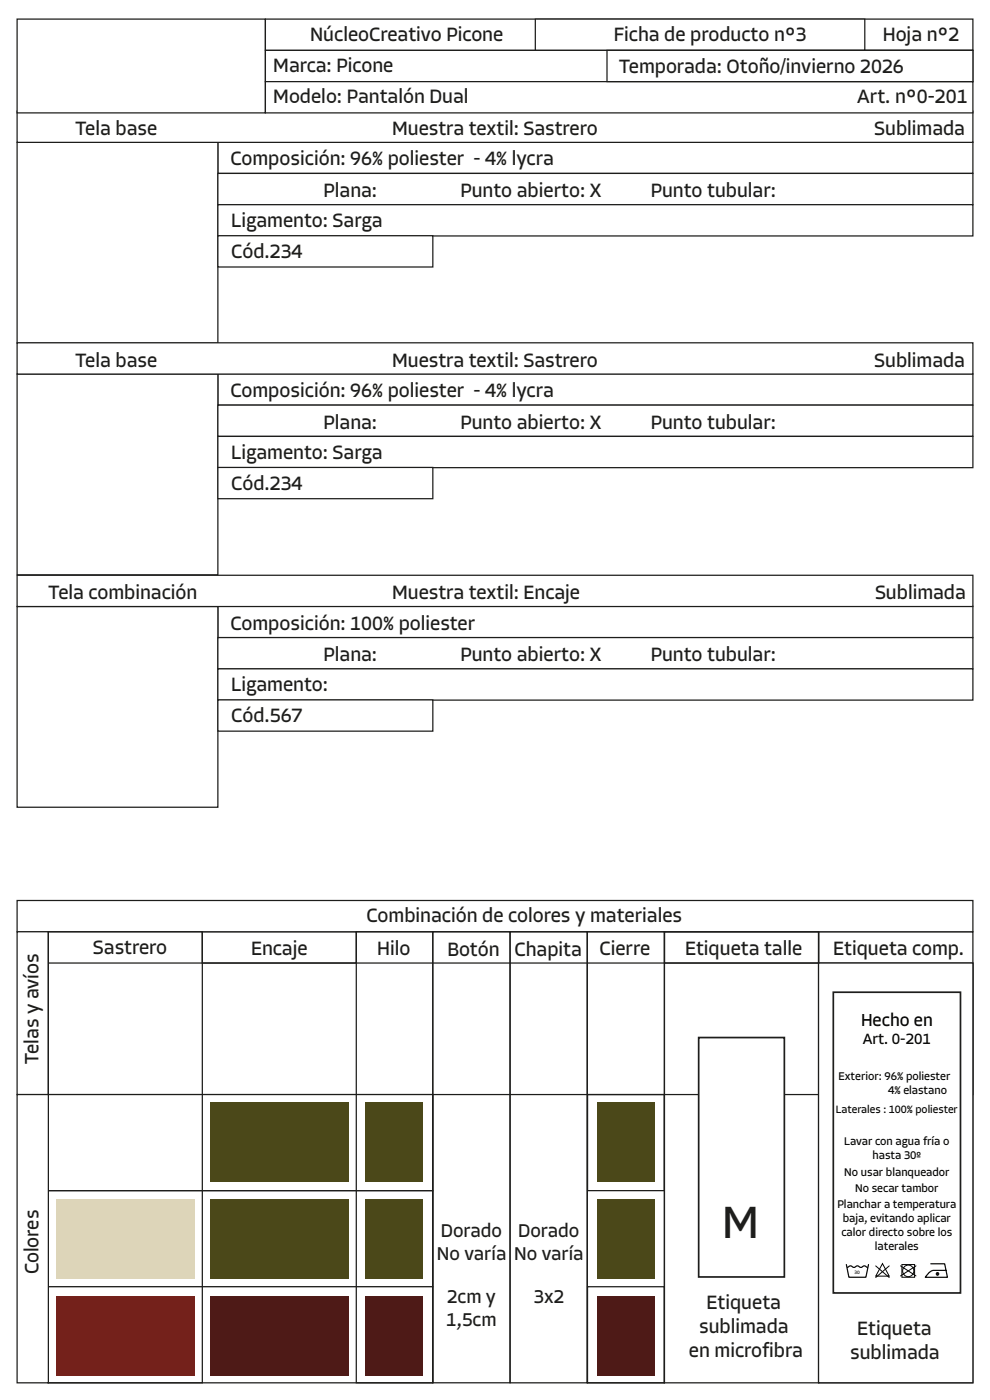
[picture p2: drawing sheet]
<svg xmlns="http://www.w3.org/2000/svg" width="210mm" height="297mm" viewBox="0 0 210 297" stroke-linecap="round" stroke-linejoin="round" font-family="sans-serif">
<defs><g id="words">
<text font-size="9.9" fill="#1e1e1c" x="153.2" y="262.7">M</text>
<g font-size="4.2" fill="#1d1d1b">
<text x="65.8" y="8.7">NúcleoCreativo Picone</text>
<text x="130.2" y="8.7">Ficha de producto n°3</text>
<text x="187.2" y="8.7">Hoja n°2</text>
<text x="58" y="15.3">Marca: Picone</text>
<text x="131.3" y="15.4">Temporada: Otoño/invierno 2026</text>
<text x="58" y="21.8">Modelo: Pantalón Dual</text>
<text x="181.8" y="21.8">Art. n°0-201</text>
<text x="16" y="28.7">Tela base</text>
<text x="83.2" y="28.6">Muestra textil: Sastrero</text>
<text x="185.4" y="28.7">Sublimada</text>
<text x="48.9" y="35.1">Composición: 96% poliester - 4% lycra</text>
<text x="68.6" y="41.8">Plana:</text>
<text x="97.7" y="41.8">Punto abierto: X</text>
<text x="138" y="41.8">Punto tubular:</text>
<text x="49.1" y="48.1">Ligamento: Sarga</text>
<text x="49.1" y="54.8">Cód.234</text>
<text x="16" y="77.9">Tela base</text>
<text x="83.2" y="77.8">Muestra textil: Sastrero</text>
<text x="185.4" y="77.9">Sublimada</text>
<text x="48.9" y="84.2">Composición: 96% poliester - 4% lycra</text>
<text x="68.6" y="90.9">Plana:</text>
<text x="97.7" y="90.9">Punto abierto: X</text>
<text x="138" y="91">Punto tubular:</text>
<text x="49.1" y="97.3">Ligamento: Sarga</text>
<text x="49.1" y="103.9">Cód.234</text>
<text x="10.3" y="127.1">Tela combinación</text>
<text x="83.2" y="127.1">Muestra textil: Encaje</text>
<text x="185.6" y="127.2">Sublimada</text>
<text x="48.9" y="133.6">Composición: 100% poliester</text>
<text x="68.6" y="140.2">Plana:</text>
<text x="97.7" y="140.2">Punto abierto: X</text>
<text x="138" y="140.3">Punto tubular:</text>
<text x="49.1" y="146.6">Ligamento:</text>
<text x="49.1" y="153.2">Cód.567</text>
<text x="77.7" y="195.6">Combinación de colores y materiales</text>
<text x="19.7" y="202.4">Sastrero</text>
<text x="53.2" y="202.7">Encaje</text>
<text x="80" y="202.7">Hilo</text>
<text x="94.9" y="202.7">Botón</text>
<text x="109.1" y="202.7">Chapita</text>
<text x="127.1" y="202.7">Cierre</text>
<text x="145.3" y="202.5">Etiqueta talle</text>
<text x="176.8" y="202.5">Etiqueta comp.</text>
<text x="8.2" y="225.7" transform="rotate(-90 8.2 225.7)">Telas y avíos</text>
<text x="8.2" y="270.4" transform="rotate(-90 8.2 270.4)">Colores</text>
<text x="149.9" y="277.7">Etiqueta</text>
<text x="146.1" y="287.8">en microfibra</text>
<text x="148.3" y="282.7">sublimada</text>
<text x="181.9" y="283.2">Etiqueta</text>
<text x="180.3" y="288.3">sublimada</text>
</g>
<g font-size="4.1" fill="#1d1d1b">
<text x="93.5" y="262.3">Dorado</text>
<text x="109.9" y="262.3">Dorado</text>
<text x="92.7" y="267.2">No varía</text>
<text x="109.1" y="267.2">No varía</text>
<text x="94.7" y="281.2">1,5cm</text>
<text x="94.8" y="276.4">2cm y</text>
<text x="113.2" y="276.4">3x2</text>
</g>
<text font-size="3.8" fill="#010101" x="182.6" y="217.6">Hecho en</text>
<text font-size="3.3" fill="#010101" x="183" y="221.5">Art. 0-201</text>
<g font-size="2.4" fill="#010101">
<text x="177.9" y="229.2">Exterior: 96% poliester</text>
<text x="188.4" y="232.1">4% elastano</text>
<text x="179.1" y="243">Lavar con agua fría o</text>
<text x="185.1" y="245.9">hasta 30º</text>
<text x="179.1" y="249.4">No usar blanqueador</text>
<text x="177.6" y="256.4">Planchar a temperatura</text>
<text x="181.4" y="252.9">No secar tambor</text>
<text x="178.5" y="262.2">calor directo sobre los</text>
<text x="178.8" y="259.3">baja, evitando aplicar</text>
<text x="185.6" y="265.2">laterales</text>
</g>
<text font-size="2.3" fill="#010101" x="177.3" y="236.1">Laterales : 100% poliester</text>
<text font-size="1" fill="#010101" x="181.3" y="270.3">30</text>
</g></defs>
<g fill="#fff" stroke="#1d1d1b" stroke-width=".26">
<path d="M10.2 252.6h81.6v20.4h-81.6z"/>
<path d="M10.2 273h81.6v20.4h-81.6z"/>
<path d="M10.2 204.3h196.2v27.9h-196.2z"/>
<path d="M10.2 232.2h81.6v20.4h-81.6z"/>
</g>
<path d="M42.9 197.7h32.7v6.6h-32.7zM141 197.7h32.6v6.6h-32.6zM173.6 197.7h32.8v95.7h-32.8z" fill="none" stroke="#1d1d1b" stroke-width=".26"/>
<g fill="#fff" stroke="#1d1d1b" stroke-width=".26">
<path d="M3.6 191h202.8v6.7h-202.8z"/>
<path d="M3.6 197.7h6.7v34.5h-6.7z"/>
</g>
<path d="M10.2 197.7h32.7v95.7h-32.7z" fill="none" stroke="#1d1d1b" stroke-width=".26"/>
<g fill="#fff" stroke="#1d1d1b" stroke-width=".26">
<path d="M3.6 232.2h6.7v61.2h-6.7z"/>
<path d="M46.2 30.2h160.2v6.6h-160.2z"/>
<path d="M3.6 30.2h42.6v42.6h-42.6z"/>
<path d="M3.6 23.6h202.8v6.6h-202.8z"/>
<path d="M46.2 36.8h160.2v6.6h-160.2z"/>
<path d="M46.2 43.4h160.2v6.7h-160.2z"/>
<path d="M46.2 50h45.6v6.6h-45.6z"/>
<path d="M46.2 128.6h160.2v6.7h-160.2z"/>
<path d="M3.6 128.7h42.6v42.6h-42.6z"/>
<path d="M3.6 122h202.8v6.7h-202.8z"/>
<path d="M46.2 135.3h160.2v6.6h-160.2z"/>
<path d="M46.2 141.9h160.2v6.6h-160.2z"/>
<path d="M46.2 148.5h45.6v6.6h-45.6z"/>
</g>
<path d="M11.9 254.3h29.3v16.9h-29.3z" fill="#ddd5b9"/>
<path d="M11.9 274.9h29.3v16.9h-29.3z" fill="#74211b"/>
<g fill="#4b4819">
<path d="M44.6 233.8h29.3v16.9h-29.3z"/>
<path d="M44.6 254.3h29.3v16.9h-29.3z"/>
</g>
<path d="M44.6 274.9h29.3v16.9h-29.3z" fill="#4e1a17"/>
<g fill="#4b4819">
<path d="M77.6 233.8h12.1v16.9h-12.1z"/>
<path d="M77.6 254.3h12.1v16.9h-12.1z"/>
</g>
<path d="M77.5 274.9h12.2v16.9h-12.2z" fill="#4e1a17"/>
<path d="M124.6 197.7h16.4v95.7h-16.4zM140.9 197.7h32.8v95.7h-32.8z" fill="none" stroke="#1d1d1b" stroke-width=".26"/>
<g fill="#fff" stroke="#1d1d1b" stroke-width=".26">
<path d="M3.6 4.1h52.7v19.8h-52.7z"/>
<path d="M56.3 4.1h150.1v6.6h-150.1z"/>
<path d="M113.6 4.1h69.8v6.6h-69.8z"/>
<path d="M56.3 10.7h150.1v6.6h-150.1z"/>
<path d="M56.3 17.3h150.1v6.6h-150.1z"/>
<path d="M128.8 10.7h77.6v6.6h-77.6z"/>
<path d="M173.6 204.3h32.8v89h-32.8z"/>
</g>
<path d="M176.8 210.5h26.9v63.8h-26.9z" fill="#fff" stroke="#1e1e1c" stroke-width=".36"/>
<path d="M179.5 268.3l.6 2.7h3.6l.5-2.7M179.7 268.9l.3-.2a.89 .89 0 0 1 1.1 .2l.4-.2a.89 .89 0 0 1 1.1 .2l.4-.2a.89 .89 0 0 1 1.1 .2" fill="none" stroke="#010101" stroke-width=".25"/>
<g fill="none" stroke="#010101" stroke-width=".21">
<path d="M185.8 268.6l2.8 2.4M187.2 268.1l1.4 2.6h-2.8zM188.6 268.6l-2.8 2.4M191 268.5l3.3 2.2M191.3 268.3h2.7v2.7h-2.7zM194.3 268.5l-3.3 2.2"/>
<circle cx="192.6" cy="269.6" r="1.21"/>
</g>
<circle cx="198.9" cy="270.2" r=".28" fill="#010101"/>
<circle cx="198.9" cy="270.2" r=".28" fill="none" stroke="#010101" stroke-width=".21"/>
<path d="M197.4 268.1h3l.6 2.9h-4.7l.1-.2a2.71 2.71 0 0 1 1.6-1.3h2.6" fill="none" stroke="#010101" stroke-width=".25"/>
<path d="M75.6 197.7h16.2v95.7h-16.2zM91.8 197.7h16.4v95.6h-16.4zM108.2 197.7h16.4v95.7h-16.4zM124.6 232.2h16.3v20.4h-16.3zM124.6 273h16.3v20.4h-16.3z" fill="none" stroke="#1d1d1b" stroke-width=".26"/>
<g fill="#4b4819">
<path d="M126.7 233.8h12.2v16.9h-12.2z"/>
<path d="M126.7 254.3h12.2v16.9h-12.2z"/>
</g>
<path d="M126.7 274.9h12.2v16.9h-12.2z" fill="#4e1a17"/>
<path d="M148.2 220.1h18.2v50.8h-18.2z" fill="#fff" stroke="#1e1e1c" stroke-width=".36"/>
<g fill="#fff" stroke="#1d1d1b" stroke-width=".26">
<path d="M46.2 79.3h160.2v6.6h-160.2z"/>
<path d="M3.6 79.3h42.6v42.6h-42.6z"/>
<path d="M3.6 72.7h202.8v6.7h-202.8z"/>
<path d="M46.2 85.9h160.2v6.7h-160.2z"/>
<path d="M46.2 92.6h160.2v6.6h-160.2z"/>
<path d="M46.2 99.2h45.6v6.6h-45.6z"/>
</g>
<use href="#words"/>
</svg>
